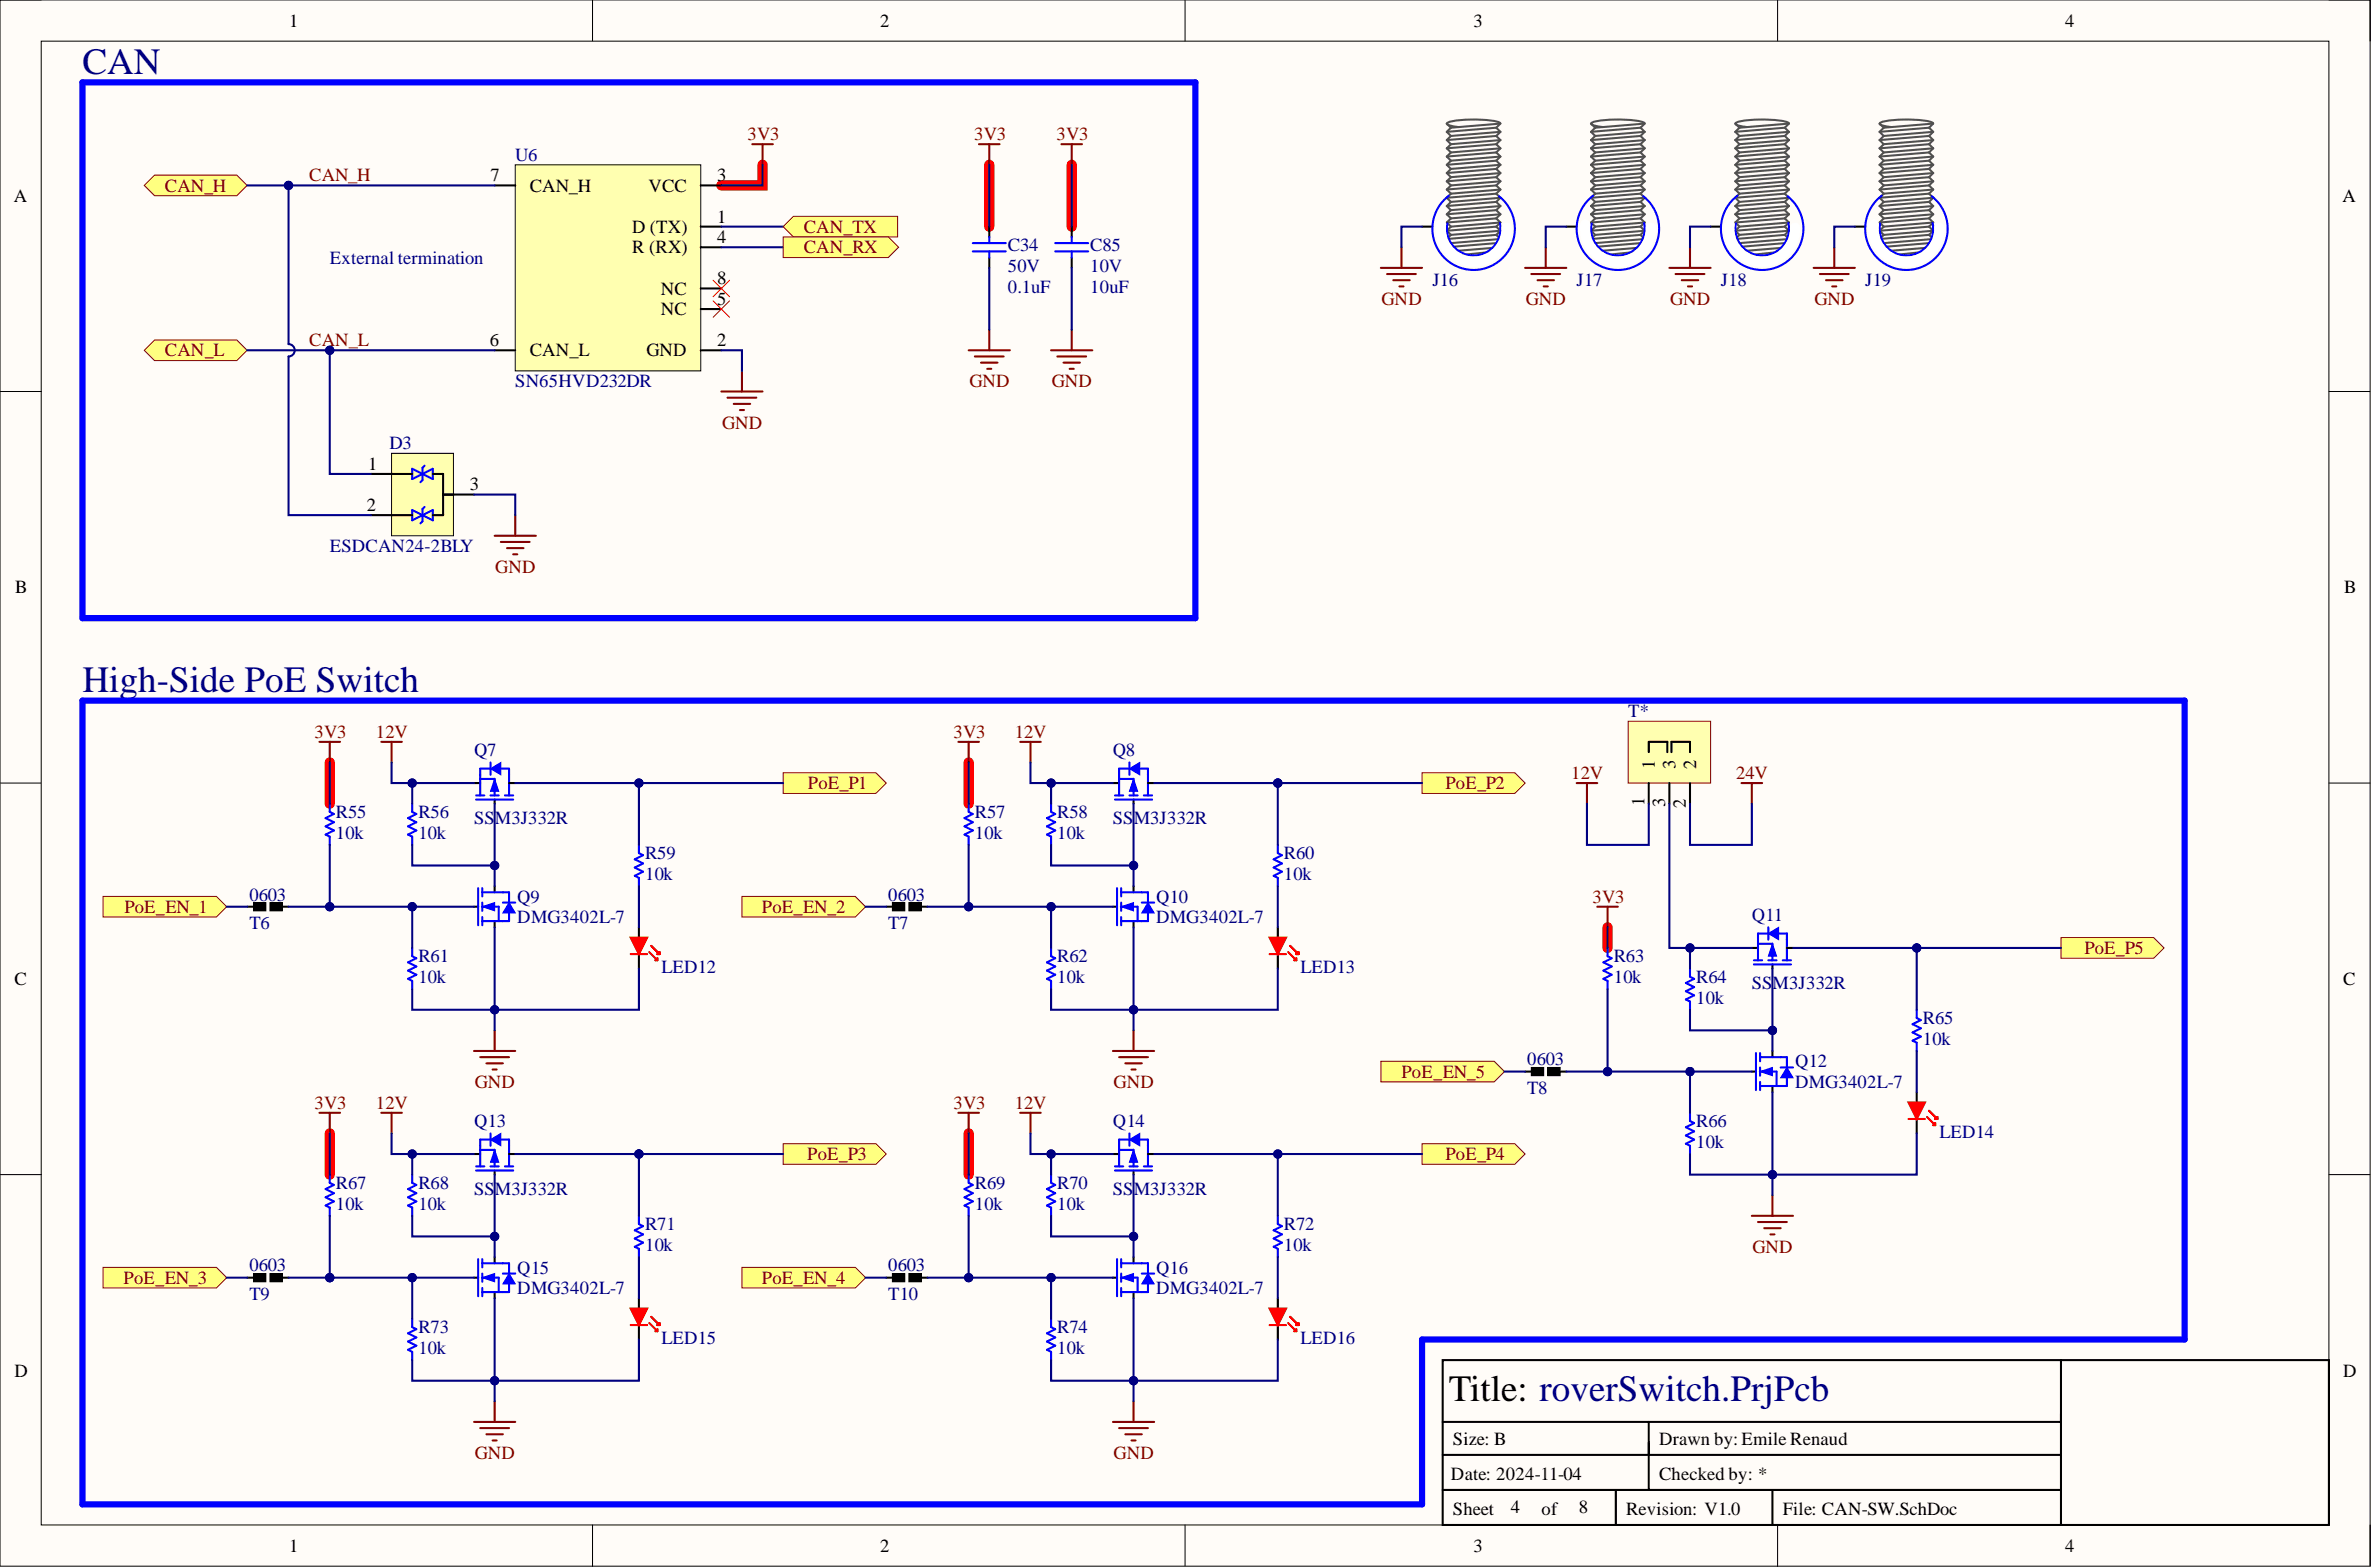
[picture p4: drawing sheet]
<svg xmlns="http://www.w3.org/2000/svg" width="292mm" height="193mm" viewBox="0 0 292 193" stroke-linecap="round" stroke-linejoin="round" font-family="sans-serif">
<defs><g id="words">
<g font-size="4.6" fill="#000080">
<text x="10.2" y="9.1">CAN</text>
<text x="10.2" y="85.3">High-Side PoE Switch</text>
</g>
<text font-size="4.6" x="178.5" y="172.6">Title: roverSwitch.PrjPcb</text>
<g font-size="2.3">
<text x="35.6" y="3.3">1</text>
<text x="108.4" y="3.3">2</text>
<text x="181.5" y="3.3">3</text>
<text x="254.4" y="3.3">4</text>
<text x="60.4" y="22.3">7</text>
<text x="65.3" y="23.6">CAN_H</text>
<text x="79.9" y="23.6">VCC</text>
<text x="88.4" y="22.3">3</text>
<text x="1.7" y="24.9">A</text>
<text x="77.9" y="28.7">D (TX)</text>
<text x="88.4" y="27.4">1</text>
<text x="88.4" y="29.9">4</text>
<text x="288.6" y="24.9">A</text>
<text x="77.9" y="31.2">R (RX)</text>
<text x="88.4" y="35">8</text>
<text x="81.4" y="38.8">NC</text>
<text x="81.4" y="36.3">NC</text>
<text x="88.4" y="37.6">5</text>
<text x="60.3" y="42.6">6</text>
<text x="65.3" y="43.9">CAN_L</text>
<text x="79.6" y="43.9">GND</text>
<text x="88.4" y="42.6">2</text>
<text x="45.4" y="57.9">1</text>
<text x="45.2" y="62.9">2</text>
<text x="57.9" y="60.4">3</text>
<text x="1.9" y="73.1">B</text>
<text x="288.8" y="73.1">B</text>
<text x="203.9" y="94.7" transform="rotate(-90 203.9 94.7)">1</text>
<text x="206.4" y="94.7" transform="rotate(-90 206.4 94.7)">3</text>
<text x="209" y="94.7" transform="rotate(-90 209 94.7)">2</text>
<text x="202.6" y="99.3" transform="rotate(-90 202.6 99.3)">1</text>
<text x="205.2" y="99.4" transform="rotate(-90 205.2 99.4)">3</text>
<text x="207.7" y="99.5" transform="rotate(-90 207.7 99.5)">2</text>
<text x="1.8" y="121.3">C</text>
<text x="288.7" y="121.3">C</text>
<text x="1.8" y="169.5">D</text>
<text x="288.7" y="169.5">D</text>
<text x="179" y="177.9">Size: B</text>
<text x="204.4" y="177.9">Drawn by:Emile Renaud</text>
<text x="178.7" y="182.2">Date: 2024-11-04</text>
<text x="204.4" y="182.2">Checked by: *</text>
<text x="35.6" y="191.1">1</text>
<text x="108.4" y="191.1">2</text>
<text x="179" y="186.5">Sheet</text>
<text x="181.5" y="191.1">3</text>
<text x="186.1" y="186.3">4</text>
<text x="189.9" y="186.5">of</text>
<text x="194.5" y="186.3">8</text>
<text x="200.3" y="186.5">Revision: V1.0</text>
<text x="219.6" y="186.5">File: CAN-SW.SchDoc</text>
<text x="254.4" y="191.1">4</text>
</g>
<g font-size="2.3" fill="#800000">
<text x="92.1" y="17.3">3V3</text>
<text x="120" y="17.3">3V3</text>
<text x="130.2" y="17.3">3V3</text>
<text x="20.3" y="23.6">CAN_H</text>
<text x="38.1" y="22.3">CAN_H</text>
<text x="99" y="28.7">CAN_TX</text>
<text x="99" y="31.2">CAN_RX</text>
<text x="170.2" y="37.6">GND</text>
<text x="188" y="37.6">GND</text>
<text x="205.7" y="37.6">GND</text>
<text x="223.5" y="37.6">GND</text>
<text x="20.3" y="43.9">CAN_L</text>
<text x="38.1" y="42.6">CAN_L</text>
<text x="119.4" y="47.7">GND</text>
<text x="129.6" y="47.7">GND</text>
<text x="89" y="52.8">GND</text>
<text x="61" y="70.5">GND</text>
<text x="38.8" y="90.8">3V3</text>
<text x="46.3" y="90.8">12V</text>
<text x="117.5" y="90.8">3V3</text>
<text x="125" y="90.8">12V</text>
<text x="193.6" y="95.9">12V</text>
<text x="213.9" y="95.9">24V</text>
<text x="99.5" y="97.2">PoE_P1</text>
<text x="178.1" y="97.2">PoE_P2</text>
<text x="15.3" y="112.4">PoE_EN_1</text>
<text x="93.9" y="112.4">PoE_EN_2</text>
<text x="196.2" y="111.2">3V3</text>
<text x="256.8" y="117.5">PoE_P5</text>
<text x="38.8" y="136.5">3V3</text>
<text x="46.3" y="136.5">12V</text>
<text x="58.5" y="134">GND</text>
<text x="117.5" y="136.5">3V3</text>
<text x="125" y="136.5">12V</text>
<text x="137.2" y="134">GND</text>
<text x="172.7" y="132.7">PoE_EN_5</text>
<text x="99.4" y="142.9">PoE_P3</text>
<text x="178.1" y="142.9">PoE_P4</text>
<text x="215.9" y="154.3">GND</text>
<text x="15.2" y="158.1">PoE_EN_3</text>
<text x="93.9" y="158.1">PoE_EN_4</text>
<text x="58.5" y="179.7">GND</text>
<text x="137.2" y="179.7">GND</text>
</g>
<g font-size="2.3" fill="#000080">
<text x="63.5" y="19.8">U6</text>
<text x="40.6" y="32.5">External termination</text>
<text x="124.2" y="33.5">50V</text>
<text x="124.2" y="31">C34</text>
<text x="134.3" y="33.5">10V</text>
<text x="134.3" y="31">C85</text>
<text x="176.5" y="35.3">J16</text>
<text x="194.2" y="35.3">J17</text>
<text x="212" y="35.3">J18</text>
<text x="229.8" y="35.3">J19</text>
<text x="124.2" y="36">0.1uF</text>
<text x="134.3" y="36">10uF</text>
<text x="63.5" y="47.7">SN65HVD232DR</text>
<text x="48" y="55.3">D3</text>
<text x="40.6" y="68">ESDCAN24-2BLY</text>
<text x="200.6" y="88.3">T*</text>
<text x="58.4" y="93.1">Q7</text>
<text x="137.1" y="93.1">Q8</text>
<text x="41.4" y="100.7">R55</text>
<text x="51.5" y="100.7">R56</text>
<text x="58.4" y="101.5">SSM3J332R</text>
<text x="120.1" y="100.7">R57</text>
<text x="130.3" y="100.7">R58</text>
<text x="137.1" y="101.5">SSM3J332R</text>
<text x="41.4" y="103.3">10k</text>
<text x="51.5" y="103.3">10k</text>
<text x="79.5" y="105.8">R59</text>
<text x="120.1" y="103.3">10k</text>
<text x="130.3" y="103.3">10k</text>
<text x="158.2" y="105.8">R60</text>
<text x="30.7" y="110.9">0603</text>
<text x="63.7" y="111.2">Q9</text>
<text x="63.7" y="113.7">DMG3402L-7</text>
<text x="79.5" y="108.4">10k</text>
<text x="109.4" y="110.9">0603</text>
<text x="142.4" y="111.2">Q10</text>
<text x="142.4" y="113.7">DMG3402L-7</text>
<text x="158.2" y="108.4">10k</text>
<text x="215.8" y="113.4">Q11</text>
<text x="30.7" y="114.5">T6</text>
<text x="51.5" y="118.5">R61</text>
<text x="81.5" y="119.8">LED12</text>
<text x="109.4" y="114.5">T7</text>
<text x="130.3" y="118.5">R62</text>
<text x="160.2" y="119.8">LED13</text>
<text x="198.8" y="118.5">R63</text>
<text x="51.5" y="121">10k</text>
<text x="130.3" y="121">10k</text>
<text x="198.8" y="121">10k</text>
<text x="209" y="123.6">10k</text>
<text x="209" y="121">R64</text>
<text x="215.8" y="121.8">SSM3J332R</text>
<text x="188.1" y="131.2">0603</text>
<text x="221.2" y="131.5">Q12</text>
<text x="236.9" y="128.7">10k</text>
<text x="236.9" y="126.1">R65</text>
<text x="188.1" y="134.8">T8</text>
<text x="221.2" y="134">DMG3402L-7</text>
<text x="58.4" y="138.8">Q13</text>
<text x="137.1" y="138.8">Q14</text>
<text x="209" y="141.4">10k</text>
<text x="209" y="138.8">R66</text>
<text x="238.9" y="140.1">LED14</text>
<text x="41.4" y="149">10k</text>
<text x="41.4" y="146.4">R67</text>
<text x="51.5" y="149">10k</text>
<text x="51.5" y="146.4">R68</text>
<text x="58.4" y="147.2">SSM3J332R</text>
<text x="120.1" y="149">10k</text>
<text x="120.1" y="146.4">R69</text>
<text x="130.3" y="149">10k</text>
<text x="130.3" y="146.4">R70</text>
<text x="137.1" y="147.2">SSM3J332R</text>
<text x="79.5" y="154">10k</text>
<text x="79.5" y="151.5">R71</text>
<text x="158.2" y="154">10k</text>
<text x="158.2" y="151.5">R72</text>
<text x="30.7" y="156.6">0603</text>
<text x="30.7" y="160.1">T9</text>
<text x="63.7" y="156.8">Q15</text>
<text x="63.7" y="159.4">DMG3402L-7</text>
<text x="109.4" y="156.6">0603</text>
<text x="109.4" y="160.1">T10</text>
<text x="142.4" y="156.8">Q16</text>
<text x="142.4" y="159.4">DMG3402L-7</text>
<text x="51.5" y="166.7">10k</text>
<text x="51.5" y="164.2">R73</text>
<text x="81.5" y="165.5">LED15</text>
<text x="130.3" y="166.7">10k</text>
<text x="130.3" y="164.2">R74</text>
<text x="160.2" y="165.5">LED16</text>
</g>
</g></defs>
<path d="M0 0h292v192.9h-292z" fill-rule="evenodd" fill="#fffcf8"/>
<path d="M0 0h292v192.9h-292z" fill="none" stroke="#000" stroke-width=".12"/>
<path d="M5.1 5.1h281.8v182.7h-281.8z" fill-rule="evenodd" fill="#fffcf8"/>
<g fill="none" stroke="#000" stroke-width=".12">
<path d="M0 0h5.1M73 0v5.1M146 0v5.1M219 0v5.1M286.9 0h5.1v5.1M5.1 5.1h281.8v182.7h-281.8zM0 48.2h5.1M286.9 48.2h5.1M0 96.4h5.1M286.9 96.4h5.1M0 144.7h5.1M286.9 144.7h5.1"/>
<path d="M73 187.8v5.1M146 187.8v5.1M219 187.8v5.1M292 187.8v5.1"/>
</g>
<path d="M93.9 20.3v2.5h-5M121.9 20.3v7.6M132 20.3v7.6M40.6 93.9v5.1M119.3 93.9v5.1M198 114.2v2.5M40.6 139.6v5.1M119.3 139.6v5.1" fill="none" stroke="#f00" stroke-width="1.3"/>
<path d="M121.9 27.9v1.3M121.9 31.7v1.3M177.7 167.5h109.2v20.3h-109.2zM177.7 175.1h76.2M177.7 179.2h76.2M203.1 175.1v8.4M253.9 167.5v20.3M177.7 183.5h76.2M199.1 183.5v4.3M218.4 183.5v4.3" fill="none" stroke="#000" stroke-width=".25"/>
<g fill="none" stroke="#800000" stroke-width=".25">
<path d="M92.7 17.8h2.5M93.9 17.8v2.5M120.6 17.8h2.5M121.9 17.8v2.5M88.9 48.2h5M89.6 49h3.6M90.4 49.7h2M91.2 50.5h.5M91.4 45.7v2.5M119.3 43.1h5.1M120.1 43.9h3.6M120.9 44.7h2"/>
<path d="M121.6 45.4h.5M121.9 40.6v2.5"/>
</g>
<path d="M119.8 29.9h4.1M119.8 31h4.1M121.9 29.2v.7M121.9 31v.7" fill="none" stroke="#00f" stroke-width=".25"/>
<path d="M10.2 10.1h137.1v66h-137.1z" fill="none" stroke="#00f" stroke-width=".76"/>
<path d="M48.2 55.8h7.7v10.2h-7.7z" fill-rule="evenodd" fill="#ffffb0"/>
<path d="M48.2 55.8h7.7v10.2h-7.7z" fill="none" stroke="#000" stroke-width=".12"/>
<path d="M50.8 57.7v1.3l2.5-1.3v1.3zM52.3 57.3l-.2 .3v1.5l-.3 .3M50.8 62.8v1.3l2.5-1.3v1.3zM52.3 62.4l-.2 .3v1.5l-.3 .3" fill="none" stroke="#00f" stroke-width=".25"/>
<path d="M45.7 58.4h5.1M53.3 58.4h1.3v5h-1.3M45.7 63.4h5.1M54.6 60.9h3.8" fill="none" stroke="#000" stroke-width=".25"/>
<path d="M60.9 66h5.1M61.7 66.7h3.6M62.5 67.5h2M63.2 68.3h.5M63.5 63.4v2.6" fill="none" stroke="#800000" stroke-width=".25"/>
<path d="M63.5 20.3h22.8v25.4h-22.8z" fill-rule="evenodd" fill="#ffffb0"/>
<path d="M63.5 20.3h22.8v25.4h-22.8z" fill="none" stroke="#000" stroke-width=".12"/>
<path d="M60.9 22.8h2.6M86.3 27.9h2.6M86.3 22.8h2.6M86.3 30.4h2.6M86.3 38.1h2.6M86.3 35.5h2.6M60.9 43.1h2.6M86.3 43.1h2.6" fill="none" stroke="#000" stroke-width=".25"/>
<path d="M130.8 17.8h2.5M132 17.8v2.5M129.5 43.1h5.1M130.3 43.9h3.5M131 44.7h2M131.8 45.4h.5M132 40.6v2.5" fill="none" stroke="#800000" stroke-width=".25"/>
<path d="M87.9 34.5l2 2M87.9 37l2 2.1M89.9 34.5l-2 2M89.9 37l-2 2.1" fill="none" stroke="#f00" stroke-width=".12"/>
<path d="M17.8 22.8l1.2-1.2h10.2l1.2 1.2-1.2 1.3h-10.2z" fill-rule="evenodd" fill="#ffff80"/>
<path d="M17.8 22.8l1.2-1.2h10.2l1.2 1.2-1.2 1.3h-10.2z" fill="none" stroke="#800000" stroke-width=".12"/>
<path d="M17.8 43.1l1.2-1.2h10.2l1.2 1.2-1.2 1.3h-10.2z" fill-rule="evenodd" fill="#ffff80"/>
<path d="M17.8 43.1l1.2-1.2h10.2l1.2 1.2-1.2 1.3h-10.2z" fill="none" stroke="#800000" stroke-width=".12"/>
<path d="M58.4 96.4h.8M60.9 98.5v.5" fill="none" stroke="#000" stroke-width=".25"/>
<path d="M58.7 98.5h4.5M58.7 98h1M59.2 95.9h1.7v2.1M59.2 95.4v2.6M60.4 98h1M62.2 98h1M62.7 95.4v2.6" fill="none" stroke="#00f" stroke-width=".25"/>
<path d="M60.9 95.9l.5 1.5h-1z" fill="#00f"/>
<path d="M60.9 95.9l.5 1.5h-1z" fill="none" stroke="#00f" stroke-width=".12"/>
<path d="M59.2 94.7v.7M62.7 94.7v.7" fill="none" stroke="#00f" stroke-width=".25"/>
<path d="M62.7 96.4h.8" fill="none" stroke="#000" stroke-width=".25"/>
<path d="M60.4 94.7l1.3-.8v1.5z" fill="#00f"/>
<path d="M60.4 94.7l1.3-.8v1.5z" fill="none" stroke="#00f" stroke-width=".12"/>
<path d="M59.2 94.7h1.2M60.4 93.9v1.5M61.7 94.7h1M58.9 109.4v4.5M59.4 109.9h2.6M59.4 111.7h2v1.7M59.4 113.4h2.6M59.4 109.4v1M59.4 111.2v1M59.4 112.9v1" fill="none" stroke="#00f" stroke-width=".25"/>
<path d="M58.4 111.7h.5M60.9 109.1v.8M60.9 113.4v.8" fill="none" stroke="#000" stroke-width=".25"/>
<path d="M59.4 111.7l1.5-.5v1z" fill="#00f"/>
<path d="M59.4 111.7l1.5-.5v1z" fill="none" stroke="#00f" stroke-width=".12"/>
<path d="M62.7 111.2l.8 1.2h-1.5z" fill="#00f"/>
<path d="M62.7 111.2l.8 1.2h-1.5z" fill="none" stroke="#00f" stroke-width=".12"/>
<path d="M50.8 99v1l.5 .2-1 .5 1 .6-1 .5 1 .5-1 .5 .5 .2v1M50.8 116.7v1l.5 .3-1 .5 1 .5-1 .5 1 .5-1 .5 .5 .3v1M62 111.2h1.5M62 109.9h.7v1.3M62.7 112.4v1h-.7" fill="none" stroke="#00f" stroke-width=".25"/>
<path d="M47 91.4h2.5M48.2 91.4v2.5" fill="none" stroke="#800000" stroke-width=".25"/>
<path d="M12.7 110.4h14l1.2 1.3-1.2 1.2h-14z" fill-rule="evenodd" fill="#ffff80"/>
<path d="M12.7 110.4h14l1.2 1.3-1.2 1.2h-14z" fill="none" stroke="#800000" stroke-width=".12"/>
<path d="M58.4 129.4h5.1M59.2 130.2h3.5M59.9 130.9h2.1M60.7 131.7h.5M60.9 126.9v2.5" fill="none" stroke="#800000" stroke-width=".25"/>
<path d="M78.7 114.2v1.3M78.7 117.5v1.8" fill="none" stroke="#000" stroke-width=".25"/>
<path d="M77.7 115.5h2l-1 2z" fill="#f00"/>
<path d="M77.7 115.5h2l-1 2zM77.7 117.5h2M80 117.2l1 1.1M80.2 116.5l1 1M80.7 118.3l.3-.3v.3zM81 117.5l.2-.3v.3z" fill="none" stroke="#f00" stroke-width=".25"/>
<path d="M78.7 104v1.1l.5 .2-1 .5 1 .5-1 .5 1 .5-1 .6 .5 .2v1" fill="none" stroke="#00f" stroke-width=".25"/>
<path d="M96.5 95.2h11.4l1.3 1.2-1.3 1.3h-11.4z" fill-rule="evenodd" fill="#ffff80"/>
<path d="M96.5 95.2h11.4l1.3 1.2-1.3 1.3h-11.4z" fill="none" stroke="#800000" stroke-width=".12"/>
<path d="M137.1 96.4h.8M139.6 98.5v.5" fill="none" stroke="#000" stroke-width=".25"/>
<path d="M137.4 98.5h4.5M137.4 98h1M137.9 95.9h1.7v2.1M137.9 95.4v2.6M139.1 98h1.1M140.9 98h1M141.4 95.4v2.6" fill="none" stroke="#00f" stroke-width=".25"/>
<path d="M139.6 95.9l.6 1.5h-1.1z" fill="#00f"/>
<path d="M139.6 95.9l.6 1.5h-1.1z" fill="none" stroke="#00f" stroke-width=".12"/>
<path d="M137.9 94.7v.7M141.4 94.7v.7" fill="none" stroke="#00f" stroke-width=".25"/>
<path d="M141.4 96.4h.8" fill="none" stroke="#000" stroke-width=".25"/>
<path d="M139.1 94.7l1.3-.8v1.5z" fill="#00f"/>
<path d="M139.1 94.7l1.3-.8v1.5z" fill="none" stroke="#00f" stroke-width=".12"/>
<path d="M137.9 94.7h1.2M139.1 93.9v1.5M140.4 94.7h1M137.6 109.4v4.5M138.1 109.9h2.6M138.1 111.7h2.1v1.7M138.1 113.4h2.6M138.1 109.4v1M138.1 111.2v1M138.1 112.9v1" fill="none" stroke="#00f" stroke-width=".25"/>
<path d="M137.1 111.7h.5M139.6 109.1v.8M139.6 113.4v.8" fill="none" stroke="#000" stroke-width=".25"/>
<path d="M138.1 111.7l1.5-.5v1z" fill="#00f"/>
<path d="M138.1 111.7l1.5-.5v1z" fill="none" stroke="#00f" stroke-width=".12"/>
<path d="M141.4 111.2l.8 1.2h-1.5z" fill="#00f"/>
<path d="M141.4 111.2l.8 1.2h-1.5z" fill="none" stroke="#00f" stroke-width=".12"/>
<path d="M129.5 99v1l.5 .2-1 .5 1 .6-1 .5 1 .5-1 .5 .5 .2v1M129.5 116.7v1l.5 .3-1 .5 1 .5-1 .5 1 .5-1 .5 .5 .3v1M140.7 111.2h1.5M140.7 109.9h.7v1.3M141.4 112.4v1h-.7" fill="none" stroke="#00f" stroke-width=".25"/>
<path d="M125.7 91.4h2.5M127 91.4v2.5" fill="none" stroke="#800000" stroke-width=".25"/>
<path d="M91.4 110.4h14l1.2 1.3-1.2 1.2h-14z" fill-rule="evenodd" fill="#ffff80"/>
<path d="M91.4 110.4h14l1.2 1.3-1.2 1.2h-14z" fill="none" stroke="#800000" stroke-width=".12"/>
<path d="M137.1 129.4h5.1M137.9 130.2h3.5M138.6 130.9h2.1M139.4 131.7h.5M139.6 126.9v2.5" fill="none" stroke="#800000" stroke-width=".25"/>
<path d="M157.4 114.2v1.3M157.4 117.5v1.8" fill="none" stroke="#000" stroke-width=".25"/>
<path d="M156.4 115.5h2l-1 2z" fill="#f00"/>
<path d="M156.4 115.5h2l-1 2zM156.4 117.5h2M158.7 117.2l1 1.1M158.9 116.5l1.1 1M159.5 118.3l.2-.3v.3zM159.7 117.5l.3-.3v.3z" fill="none" stroke="#f00" stroke-width=".25"/>
<path d="M157.4 104v1.1l.5 .2-1 .5 1 .5-1 .5 1 .5-1 .6 .5 .2v1" fill="none" stroke="#00f" stroke-width=".25"/>
<path d="M175.2 95.2h11.4l1.3 1.2-1.3 1.3h-11.4z" fill-rule="evenodd" fill="#ffff80"/>
<path d="M175.2 95.2h11.4l1.3 1.2-1.3 1.3h-11.4z" fill="none" stroke="#800000" stroke-width=".12"/>
<path d="M58.4 142.1h.8M60.9 144.1v.6" fill="none" stroke="#000" stroke-width=".25"/>
<path d="M58.7 144.1h4.5M58.7 143.6h1M59.2 141.6h1.7v2M59.2 141.1v2.5M60.4 143.6h1M62.2 143.6h1M62.7 141.1v2.5" fill="none" stroke="#00f" stroke-width=".25"/>
<path d="M60.9 141.6l.5 1.5h-1z" fill="#00f"/>
<path d="M60.9 141.6l.5 1.5h-1z" fill="none" stroke="#00f" stroke-width=".12"/>
<path d="M59.2 140.3v.8M62.7 140.3v.8" fill="none" stroke="#00f" stroke-width=".25"/>
<path d="M62.7 142.1h.8" fill="none" stroke="#000" stroke-width=".25"/>
<path d="M60.4 140.3l1.3-.7v1.5z" fill="#00f"/>
<path d="M60.4 140.3l1.3-.7v1.5z" fill="none" stroke="#00f" stroke-width=".12"/>
<path d="M60.4 139.6v1.5M58.9 155.1v4.5M59.2 140.3h1.2M59.4 155.6h2.6M59.4 157.3h2v1.8M59.4 159.1h2.6M59.4 155.1v1M59.4 156.8v1M59.4 158.6v1M61.7 140.3h1" fill="none" stroke="#00f" stroke-width=".25"/>
<path d="M58.4 157.3h.5M60.9 154.8v.8M60.9 159.1v.8" fill="none" stroke="#000" stroke-width=".25"/>
<path d="M59.4 157.3l1.5-.5v1z" fill="#00f"/>
<path d="M59.4 157.3l1.5-.5v1z" fill="none" stroke="#00f" stroke-width=".12"/>
<path d="M62.7 156.8l.8 1.3h-1.5z" fill="#00f"/>
<path d="M62.7 156.8l.8 1.3h-1.5z" fill="none" stroke="#00f" stroke-width=".12"/>
<path d="M50.8 144.7v1l.5 .2-1 .5 1 .5-1 .5 1 .5-1 .6 .5 .2v1M62 156.8h1.5M62 155.6h.7v1.2M62.7 158.1v1h-.7M50.8 162.4v1l.5 .3-1 .5 1 .5-1 .5 1 .5-1 .5 .5 .3v1" fill="none" stroke="#00f" stroke-width=".25"/>
<path d="M47 137h2.5M48.2 137v2.6" fill="none" stroke="#800000" stroke-width=".25"/>
<path d="M12.7 156.1h14l1.2 1.2-1.2 1.3h-14z" fill-rule="evenodd" fill="#ffff80"/>
<path d="M12.7 156.1h14l1.2 1.2-1.2 1.3h-14z" fill="none" stroke="#800000" stroke-width=".12"/>
<path d="M58.4 175.1h5.1M59.2 175.9h3.5M59.9 176.6h2.1M60.7 177.4h.5M60.9 172.6v2.5" fill="none" stroke="#800000" stroke-width=".25"/>
<path d="M78.7 159.9v1.2M78.7 163.2v1.8" fill="none" stroke="#000" stroke-width=".25"/>
<path d="M77.7 161.1h2l-1 2.1z" fill="#f00"/>
<path d="M77.7 161.1h2l-1 2.1zM77.7 163.2h2M80 162.9l1 1M80.2 162.2l1 1M80.7 163.9l.3-.2v.2zM81 163.2l.2-.3v.3z" fill="none" stroke="#f00" stroke-width=".25"/>
<path d="M78.7 149.7v1l.5 .3-1 .5 1 .5-1 .5 1 .5-1 .5 .5 .3v1" fill="none" stroke="#00f" stroke-width=".25"/>
<path d="M96.5 140.8h11.4l1.3 1.3-1.3 1.3h-11.4z" fill-rule="evenodd" fill="#ffff80"/>
<path d="M96.5 140.8h11.4l1.3 1.3-1.3 1.3h-11.4z" fill="none" stroke="#800000" stroke-width=".12"/>
<path d="M137.1 142.1h.8M139.6 144.1v.6" fill="none" stroke="#000" stroke-width=".25"/>
<path d="M137.4 144.1h4.5M137.4 143.6h1M137.9 141.6h1.7v2M137.9 141.1v2.5M139.1 143.6h1.1M140.9 143.6h1M141.4 141.1v2.5" fill="none" stroke="#00f" stroke-width=".25"/>
<path d="M139.6 141.6l.6 1.5h-1.1z" fill="#00f"/>
<path d="M139.6 141.6l.6 1.5h-1.1z" fill="none" stroke="#00f" stroke-width=".12"/>
<path d="M137.9 140.3v.8M141.4 140.3v.8" fill="none" stroke="#00f" stroke-width=".25"/>
<path d="M141.4 142.1h.8" fill="none" stroke="#000" stroke-width=".25"/>
<path d="M139.1 140.3l1.3-.7v1.5z" fill="#00f"/>
<path d="M139.1 140.3l1.3-.7v1.5z" fill="none" stroke="#00f" stroke-width=".12"/>
<path d="M139.1 139.6v1.5M137.6 155.1v4.5M137.9 140.3h1.2M138.1 155.6h2.6M138.1 157.3h2.1v1.8M138.1 159.1h2.6M138.1 155.1v1M138.1 156.8v1M138.1 158.6v1M140.4 140.3h1" fill="none" stroke="#00f" stroke-width=".25"/>
<path d="M137.1 157.3h.5M139.6 154.8v.8M139.6 159.1v.8" fill="none" stroke="#000" stroke-width=".25"/>
<path d="M138.1 157.3l1.5-.5v1z" fill="#00f"/>
<path d="M138.1 157.3l1.5-.5v1z" fill="none" stroke="#00f" stroke-width=".12"/>
<path d="M141.4 156.8l.8 1.3h-1.5z" fill="#00f"/>
<path d="M141.4 156.8l.8 1.3h-1.5z" fill="none" stroke="#00f" stroke-width=".12"/>
<path d="M129.5 144.7v1l.5 .2-1 .5 1 .5-1 .5 1 .5-1 .6 .5 .2v1M140.7 156.8h1.5M140.7 155.6h.7v1.2M141.4 158.1v1h-.7M129.5 162.4v1l.5 .3-1 .5 1 .5-1 .5 1 .5-1 .5 .5 .3v1" fill="none" stroke="#00f" stroke-width=".25"/>
<path d="M125.7 137h2.5M127 137v2.6" fill="none" stroke="#800000" stroke-width=".25"/>
<path d="M91.4 156.1h14l1.2 1.2-1.2 1.3h-14z" fill-rule="evenodd" fill="#ffff80"/>
<path d="M91.4 156.1h14l1.2 1.2-1.2 1.3h-14z" fill="none" stroke="#800000" stroke-width=".12"/>
<path d="M137.1 175.1h5.1M137.9 175.9h3.5M138.6 176.6h2.1M139.4 177.4h.5M139.6 172.6v2.5" fill="none" stroke="#800000" stroke-width=".25"/>
<path d="M157.4 159.9v1.2M157.4 163.2v1.8" fill="none" stroke="#000" stroke-width=".25"/>
<path d="M156.4 161.1h2l-1 2.1z" fill="#f00"/>
<path d="M156.4 161.1h2l-1 2.1zM156.4 163.2h2M158.7 162.9l1 1M158.9 162.2l1.1 1M159.5 163.9l.2-.2v.2zM159.7 163.2l.3-.3v.3z" fill="none" stroke="#f00" stroke-width=".25"/>
<path d="M157.4 149.7v1l.5 .3-1 .5 1 .5-1 .5 1 .5-1 .5 .5 .3v1" fill="none" stroke="#00f" stroke-width=".25"/>
<path d="M175.2 140.8h11.4l1.3 1.3-1.3 1.3h-11.4z" fill-rule="evenodd" fill="#ffff80"/>
<path d="M175.2 140.8h11.4l1.3 1.3-1.3 1.3h-11.4z" fill="none" stroke="#800000" stroke-width=".12"/>
<path d="M215.8 116.7h.8M218.4 118.8v.5" fill="none" stroke="#000" stroke-width=".25"/>
<path d="M216.1 118.8h4.5M216.1 118.3h1M216.6 116.2h1.8v2.1M216.6 115.7v2.6M217.9 118.3h1M219.6 118.3h1M220.1 115.7v2.6" fill="none" stroke="#00f" stroke-width=".25"/>
<path d="M218.4 116.2l.5 1.5h-1z" fill="#00f"/>
<path d="M218.4 116.2l.5 1.5h-1z" fill="none" stroke="#00f" stroke-width=".12"/>
<path d="M216.6 115v.7M220.1 115v.7" fill="none" stroke="#00f" stroke-width=".25"/>
<path d="M220.1 116.7h.8" fill="none" stroke="#000" stroke-width=".25"/>
<path d="M217.9 115l1.2-.8v1.5z" fill="#00f"/>
<path d="M217.9 115l1.2-.8v1.5z" fill="none" stroke="#00f" stroke-width=".12"/>
<path d="M216.6 115h1.3M217.9 114.2v1.5M219.1 115h1M216.3 129.7v4.5M216.8 130.2h2.6M216.8 132h2.1v1.7M216.8 133.7h2.6M216.8 129.7v1M216.8 131.5v1M216.8 133.2v1" fill="none" stroke="#00f" stroke-width=".25"/>
<path d="M215.8 132h.5M218.4 129.4v.8M218.4 133.7v.8" fill="none" stroke="#000" stroke-width=".25"/>
<path d="M216.8 132l1.6-.5v1z" fill="#00f"/>
<path d="M216.8 132l1.6-.5v1z" fill="none" stroke="#00f" stroke-width=".12"/>
<path d="M220.1 131.5l.8 1.2h-1.5z" fill="#00f"/>
<path d="M220.1 131.5l.8 1.2h-1.5z" fill="none" stroke="#00f" stroke-width=".12"/>
<path d="M208.2 119.3v1l.5 .2-1 .5 1 .6-1 .5 1 .5-1 .5 .5 .2v1M208.2 137v1.1l.5 .2-1 .5 1 .5-1 .5 1 .5-1 .5 .5 .3v1M219.4 131.5h1.5M219.4 130.2h.7v1.3M220.1 132.7v1h-.7" fill="none" stroke="#00f" stroke-width=".25"/>
<path d="M170.1 130.7h14l1.3 1.3-1.3 1.2h-14z" fill-rule="evenodd" fill="#ffff80"/>
<path d="M170.1 130.7h14l1.3 1.3-1.3 1.2h-14z" fill="none" stroke="#800000" stroke-width=".12"/>
<path d="M215.8 149.7h5.1M216.6 150.5h3.5M217.3 151.2h2.1M218.1 152h.5M218.4 147.2v2.5" fill="none" stroke="#800000" stroke-width=".25"/>
<path d="M236.1 134.5v1.3M236.1 137.8v1.8" fill="none" stroke="#000" stroke-width=".25"/>
<path d="M235.1 135.8h2l-1 2z" fill="#f00"/>
<path d="M235.1 135.8h2l-1 2zM235.1 137.8h2M237.4 137.5l1 1.1M237.7 136.8l1 1M238.2 138.6l.2-.3v.3zM238.4 137.8l.3-.3v.3z" fill="none" stroke="#f00" stroke-width=".25"/>
<path d="M236.1 124.3v1.1l.5 .2-1 .5 1 .5-1 .5 1 .5-1 .6 .5 .2v1" fill="none" stroke="#00f" stroke-width=".25"/>
<path d="M253.9 115.5h11.4l1.3 1.2-1.3 1.3h-11.4z" fill-rule="evenodd" fill="#ffff80"/>
<path d="M253.9 115.5h11.4l1.3 1.2-1.3 1.3h-11.4z" fill="none" stroke="#800000" stroke-width=".12"/>
<path d="M10.2 86.3h258.9v78.7h-93.9v20.3h-165z" fill="none" stroke="#00f" stroke-width=".76"/>
<path d="M39.4 91.4h2.5M40.6 91.4v2.5M118.1 91.4h2.5M119.3 91.4v2.5M196.8 111.7h2.5M198 111.7v2.5M39.4 137h2.5M40.6 137v2.6M118.1 137h2.5M119.3 137v2.6" fill="none" stroke="#800000" stroke-width=".25"/>
<path d="M130 29.9h4.1M130 31h4.1M132 29.2v.7M132 31v.7M40.6 99v1l.5 .2-1 .5 1 .6-1 .5 1 .5-1 .5 .5 .2v1M119.3 99v1l.5 .2-1 .5 1 .6-1 .5 1 .5-1 .5 .5 .2v1M198 116.7v1l.6 .3-1.1 .5 1.1 .5-1.1 .5 1.1 .5-1.1 .5 .5 .3v1M40.6 144.7v1l.5 .2-1 .5 1 .5-1 .5 1 .5-1 .6 .5 .2v1M119.3 144.7v1l.5 .2-1 .5 1 .5-1 .5 1 .5-1 .6 .5 .2v1" fill="none" stroke="#00f" stroke-width=".25"/>
<path d="M132 27.9v1.3M132 31.7v1.3M30.5 111.7h1.2M34.3 111.7h1.2M109.2 111.7h1.2M113 111.7h1.3M187.9 132h1.3M191.7 132h1.3M30.5 157.3h1.2M34.3 157.3h1.2M109.2 157.3h1.2M113 157.3h1.3" fill="none" stroke="#000" stroke-width=".25"/>
<g fill="#000">
<path d="M31.2 111.2h1.6v1h-1.6z" fill-rule="evenodd"/>
<path d="M33.3 111.2h1.5v1h-1.5z" fill-rule="evenodd"/>
<path d="M109.9 111.2h1.6v1h-1.6z" fill-rule="evenodd"/>
<path d="M112 111.2h1.5v1h-1.5z" fill-rule="evenodd"/>
<path d="M188.7 131.5h1.5v1h-1.5z" fill-rule="evenodd"/>
<path d="M190.7 131.5h1.5v1h-1.5z" fill-rule="evenodd"/>
<path d="M31.2 156.8h1.6v1h-1.6z" fill-rule="evenodd"/>
<path d="M33.3 156.8h1.5v1h-1.5z" fill-rule="evenodd"/>
<path d="M109.9 156.8h1.6v1h-1.6z" fill-rule="evenodd"/>
<path d="M112 156.8h1.5v1h-1.5z" fill-rule="evenodd"/>
</g>
<path d="M31.2 111.2h1.6v1h-1.6zM33.3 111.2h1.5v1h-1.5zM109.9 111.2h1.6v1h-1.6zM112 111.2h1.5v1h-1.5zM188.7 131.5h1.5v1h-1.5zM190.7 131.5h1.5v1h-1.5zM31.2 156.8h1.6v1h-1.6zM33.3 156.8h1.5v1h-1.5zM109.9 156.8h1.6v1h-1.6zM112 156.8h1.5v1h-1.5z" fill="none" stroke="#000" stroke-width=".12"/>
<path d="M200.6 88.8h10.1v7.6h-10.1z" fill-rule="evenodd" fill="#ffffb0"/>
<path d="M200.6 88.8h10.1v7.6h-10.1z" fill="none" stroke="#800000" stroke-width=".12"/>
<path d="M203.1 92.6v-1.2h2.3v1.2M203.1 96.4v2.6M205.7 96.4v2.6M205.9 92.6v-1.2h2.3v1.2M208.2 96.4v2.6" fill="none" stroke="#000" stroke-width=".25"/>
<path d="M30.4 22.8h30.5M88.9 30.4h7.6M88.9 27.9h7.6M93.9 20.3v2.5h-5M121.9 20.3v7.6M121.9 33v7.6M132 20.3v7.6M132 33v7.6M88.9 43.1h2.5v2.6M58.4 60.9h5.1v2.5" fill="none" stroke="#000080" stroke-width=".25"/>
<circle cx="35.5" cy="22.8" r=".51" fill="#000080"/>
<circle cx="35.5" cy="22.8" r=".51" fill="none" stroke="#000080" stroke-width=".12"/>
<path d="M50.8 96.4v2.6" fill="none" stroke="#000080" stroke-width=".25"/>
<circle cx="50.8" cy="96.4" r=".51" fill="#000080"/>
<circle cx="50.8" cy="96.4" r=".51" fill="none" stroke="#000080" stroke-width=".12"/>
<path d="M50.8 104v2.6h10.1" fill="none" stroke="#000080" stroke-width=".25"/>
<circle cx="60.9" cy="106.6" r=".51" fill="#000080"/>
<circle cx="60.9" cy="106.6" r=".51" fill="none" stroke="#000080" stroke-width=".12"/>
<path d="M58.4 111.7h-7.6v5" fill="none" stroke="#000080" stroke-width=".25"/>
<circle cx="50.8" cy="111.7" r=".51" fill="#000080"/>
<circle cx="50.8" cy="111.7" r=".51" fill="none" stroke="#000080" stroke-width=".12"/>
<path d="M50.8 121.8v2.5h10.1v2.6" fill="none" stroke="#000080" stroke-width=".25"/>
<circle cx="60.9" cy="124.3" r=".51" fill="#000080"/>
<circle cx="60.9" cy="124.3" r=".51" fill="none" stroke="#000080" stroke-width=".12"/>
<path d="M60.9 114.2v10.1h17.8v-5M78.7 109.1v5.1" fill="none" stroke="#000080" stroke-width=".25"/>
<circle cx="60.9" cy="124.3" r=".51" fill="#000080"/>
<circle cx="60.9" cy="124.3" r=".51" fill="none" stroke="#000080" stroke-width=".12"/>
<path d="M129.5 96.4v2.6" fill="none" stroke="#000080" stroke-width=".25"/>
<circle cx="129.5" cy="96.4" r=".51" fill="#000080"/>
<circle cx="129.5" cy="96.4" r=".51" fill="none" stroke="#000080" stroke-width=".12"/>
<path d="M129.5 104v2.6h10.1" fill="none" stroke="#000080" stroke-width=".25"/>
<circle cx="139.6" cy="106.6" r=".51" fill="#000080"/>
<circle cx="139.6" cy="106.6" r=".51" fill="none" stroke="#000080" stroke-width=".12"/>
<path d="M137.1 111.7h-7.6v5" fill="none" stroke="#000080" stroke-width=".25"/>
<circle cx="129.5" cy="111.7" r=".51" fill="#000080"/>
<circle cx="129.5" cy="111.7" r=".51" fill="none" stroke="#000080" stroke-width=".12"/>
<path d="M129.5 121.8v2.5h10.1v2.6" fill="none" stroke="#000080" stroke-width=".25"/>
<circle cx="139.6" cy="124.3" r=".51" fill="#000080"/>
<circle cx="139.6" cy="124.3" r=".51" fill="none" stroke="#000080" stroke-width=".12"/>
<path d="M139.6 114.2v10.1h17.8v-5M157.4 109.1v5.1" fill="none" stroke="#000080" stroke-width=".25"/>
<circle cx="139.6" cy="124.3" r=".51" fill="#000080"/>
<circle cx="139.6" cy="124.3" r=".51" fill="none" stroke="#000080" stroke-width=".12"/>
<path d="M50.8 142.1v2.6" fill="none" stroke="#000080" stroke-width=".25"/>
<circle cx="50.8" cy="142.1" r=".51" fill="#000080"/>
<circle cx="50.8" cy="142.1" r=".51" fill="none" stroke="#000080" stroke-width=".12"/>
<path d="M50.8 149.7v2.6h10.1" fill="none" stroke="#000080" stroke-width=".25"/>
<circle cx="60.9" cy="152.3" r=".51" fill="#000080"/>
<circle cx="60.9" cy="152.3" r=".51" fill="none" stroke="#000080" stroke-width=".12"/>
<path d="M58.4 157.3h-7.6v5.1" fill="none" stroke="#000080" stroke-width=".25"/>
<circle cx="50.8" cy="157.3" r=".51" fill="#000080"/>
<circle cx="50.8" cy="157.3" r=".51" fill="none" stroke="#000080" stroke-width=".12"/>
<path d="M50.8 167.5v2.5h10.1v2.6" fill="none" stroke="#000080" stroke-width=".25"/>
<circle cx="60.9" cy="170" r=".51" fill="#000080"/>
<circle cx="60.9" cy="170" r=".51" fill="none" stroke="#000080" stroke-width=".12"/>
<path d="M60.9 159.9v10.1h17.8v-5M78.7 154.8v5.1" fill="none" stroke="#000080" stroke-width=".25"/>
<circle cx="60.9" cy="170" r=".51" fill="#000080"/>
<circle cx="60.9" cy="170" r=".51" fill="none" stroke="#000080" stroke-width=".12"/>
<path d="M129.5 142.1v2.6" fill="none" stroke="#000080" stroke-width=".25"/>
<circle cx="129.5" cy="142.1" r=".51" fill="#000080"/>
<circle cx="129.5" cy="142.1" r=".51" fill="none" stroke="#000080" stroke-width=".12"/>
<path d="M129.5 149.7v2.6h10.1" fill="none" stroke="#000080" stroke-width=".25"/>
<circle cx="139.6" cy="152.3" r=".51" fill="#000080"/>
<circle cx="139.6" cy="152.3" r=".51" fill="none" stroke="#000080" stroke-width=".12"/>
<path d="M137.1 157.3h-7.6v5.1" fill="none" stroke="#000080" stroke-width=".25"/>
<circle cx="129.5" cy="157.3" r=".51" fill="#000080"/>
<circle cx="129.5" cy="157.3" r=".51" fill="none" stroke="#000080" stroke-width=".12"/>
<path d="M129.5 167.5v2.5h10.1v2.6" fill="none" stroke="#000080" stroke-width=".25"/>
<circle cx="139.6" cy="170" r=".51" fill="#000080"/>
<circle cx="139.6" cy="170" r=".51" fill="none" stroke="#000080" stroke-width=".12"/>
<path d="M139.6 159.9v10.1h17.8v-5M157.4 154.8v5.1" fill="none" stroke="#000080" stroke-width=".25"/>
<circle cx="139.6" cy="170" r=".51" fill="#000080"/>
<circle cx="139.6" cy="170" r=".51" fill="none" stroke="#000080" stroke-width=".12"/>
<path d="M208.2 116.7v2.6" fill="none" stroke="#000080" stroke-width=".25"/>
<circle cx="208.2" cy="116.7" r=".51" fill="#000080"/>
<circle cx="208.2" cy="116.7" r=".51" fill="none" stroke="#000080" stroke-width=".12"/>
<path d="M208.2 124.3v2.6h10.2" fill="none" stroke="#000080" stroke-width=".25"/>
<circle cx="218.4" cy="126.9" r=".51" fill="#000080"/>
<circle cx="218.4" cy="126.9" r=".51" fill="none" stroke="#000080" stroke-width=".12"/>
<path d="M215.8 132h-7.6v5" fill="none" stroke="#000080" stroke-width=".25"/>
<circle cx="208.2" cy="132" r=".51" fill="#000080"/>
<circle cx="208.2" cy="132" r=".51" fill="none" stroke="#000080" stroke-width=".12"/>
<path d="M208.2 142.1v2.6h10.2v2.5" fill="none" stroke="#000080" stroke-width=".25"/>
<circle cx="218.4" cy="144.7" r=".51" fill="#000080"/>
<circle cx="218.4" cy="144.7" r=".51" fill="none" stroke="#000080" stroke-width=".12"/>
<path d="M218.4 134.5v10.2h17.7v-5.1M236.1 129.4v5.1" fill="none" stroke="#000080" stroke-width=".25"/>
<circle cx="218.4" cy="144.7" r=".51" fill="#000080"/>
<circle cx="218.4" cy="144.7" r=".51" fill="none" stroke="#000080" stroke-width=".12"/>
<path d="M139.6 99v10.1" fill="none" stroke="#000080" stroke-width=".25"/>
<circle cx="139.6" cy="106.6" r=".51" fill="#000080"/>
<circle cx="139.6" cy="106.6" r=".51" fill="none" stroke="#000080" stroke-width=".12"/>
<path d="M78.7 142.1v7.6" fill="none" stroke="#000080" stroke-width=".25"/>
<circle cx="78.7" cy="142.1" r=".51" fill="#000080"/>
<circle cx="78.7" cy="142.1" r=".51" fill="none" stroke="#000080" stroke-width=".12"/>
<path d="M157.4 96.4v7.6M198 114.2v2.5" fill="none" stroke="#000080" stroke-width=".25"/>
<circle cx="157.4" cy="96.4" r=".51" fill="#000080"/>
<circle cx="157.4" cy="96.4" r=".51" fill="none" stroke="#000080" stroke-width=".12"/>
<path d="M127 93.9v2.5h10.1" fill="none" stroke="#000080" stroke-width=".25"/>
<circle cx="129.5" cy="96.4" r=".51" fill="#000080"/>
<circle cx="129.5" cy="96.4" r=".51" fill="none" stroke="#000080" stroke-width=".12"/>
<path d="M119.3 93.9v5.1M139.6 144.7v10.1" fill="none" stroke="#000080" stroke-width=".25"/>
<circle cx="139.6" cy="152.3" r=".51" fill="#000080"/>
<circle cx="139.6" cy="152.3" r=".51" fill="none" stroke="#000080" stroke-width=".12"/>
<path d="M127 139.6v2.5h10.1" fill="none" stroke="#000080" stroke-width=".25"/>
<circle cx="129.5" cy="142.1" r=".51" fill="#000080"/>
<circle cx="129.5" cy="142.1" r=".51" fill="none" stroke="#000080" stroke-width=".12"/>
<path d="M119.3 139.6v5.1M63.5 142.1h15.2" fill="none" stroke="#000080" stroke-width=".25"/>
<circle cx="78.7" cy="142.1" r=".51" fill="#000080"/>
<circle cx="78.7" cy="142.1" r=".51" fill="none" stroke="#000080" stroke-width=".12"/>
<path d="M60.9 144.7v10.1" fill="none" stroke="#000080" stroke-width=".25"/>
<circle cx="60.9" cy="152.3" r=".51" fill="#000080"/>
<circle cx="60.9" cy="152.3" r=".51" fill="none" stroke="#000080" stroke-width=".12"/>
<path d="M60.9 99v10.1" fill="none" stroke="#000080" stroke-width=".25"/>
<circle cx="60.9" cy="106.6" r=".51" fill="#000080"/>
<circle cx="60.9" cy="106.6" r=".51" fill="none" stroke="#000080" stroke-width=".12"/>
<path d="M48.2 139.6v2.5h10.2" fill="none" stroke="#000080" stroke-width=".25"/>
<circle cx="50.8" cy="142.1" r=".51" fill="#000080"/>
<circle cx="50.8" cy="142.1" r=".51" fill="none" stroke="#000080" stroke-width=".12"/>
<path d="M40.6 149.7v7.6" fill="none" stroke="#000080" stroke-width=".25"/>
<circle cx="40.6" cy="157.3" r=".51" fill="#000080"/>
<circle cx="40.6" cy="157.3" r=".51" fill="none" stroke="#000080" stroke-width=".12"/>
<path d="M48.2 93.9v2.5h10.2M40.6 139.6v5.1" fill="none" stroke="#000080" stroke-width=".25"/>
<circle cx="50.8" cy="96.4" r=".51" fill="#000080"/>
<circle cx="50.8" cy="96.4" r=".51" fill="none" stroke="#000080" stroke-width=".12"/>
<path d="M40.6 93.9v5.1M40.6 104v7.7h10.2" fill="none" stroke="#000080" stroke-width=".25"/>
<circle cx="40.6" cy="111.7" r=".51" fill="#000080"/>
<circle cx="40.6" cy="111.7" r=".51" fill="none" stroke="#000080" stroke-width=".12"/>
<circle cx="50.8" cy="111.7" r=".51" fill="#000080"/>
<circle cx="50.8" cy="111.7" r=".51" fill="none" stroke="#000080" stroke-width=".12"/>
<path d="M27.9 111.7h2.6M35.5 111.7h5.1" fill="none" stroke="#000080" stroke-width=".25"/>
<circle cx="40.6" cy="111.7" r=".51" fill="#000080"/>
<circle cx="40.6" cy="111.7" r=".51" fill="none" stroke="#000080" stroke-width=".12"/>
<path d="M40.6 157.3h10.2" fill="none" stroke="#000080" stroke-width=".25"/>
<circle cx="50.8" cy="157.3" r=".51" fill="#000080"/>
<circle cx="50.8" cy="157.3" r=".51" fill="none" stroke="#000080" stroke-width=".12"/>
<circle cx="40.6" cy="157.3" r=".51" fill="#000080"/>
<circle cx="40.6" cy="157.3" r=".51" fill="none" stroke="#000080" stroke-width=".12"/>
<path d="M27.9 157.3h2.6M35.5 157.3h5.1" fill="none" stroke="#000080" stroke-width=".25"/>
<circle cx="40.6" cy="157.3" r=".51" fill="#000080"/>
<circle cx="40.6" cy="157.3" r=".51" fill="none" stroke="#000080" stroke-width=".12"/>
<path d="M119.3 149.7v7.6h10.2" fill="none" stroke="#000080" stroke-width=".25"/>
<circle cx="129.5" cy="157.3" r=".51" fill="#000080"/>
<circle cx="129.5" cy="157.3" r=".51" fill="none" stroke="#000080" stroke-width=".12"/>
<circle cx="119.3" cy="157.3" r=".51" fill="#000080"/>
<circle cx="119.3" cy="157.3" r=".51" fill="none" stroke="#000080" stroke-width=".12"/>
<path d="M106.6 157.3h2.6M114.3 157.3h5" fill="none" stroke="#000080" stroke-width=".25"/>
<circle cx="119.3" cy="157.3" r=".51" fill="#000080"/>
<circle cx="119.3" cy="157.3" r=".51" fill="none" stroke="#000080" stroke-width=".12"/>
<path d="M119.3 104v7.7h10.2" fill="none" stroke="#000080" stroke-width=".25"/>
<circle cx="129.5" cy="111.7" r=".51" fill="#000080"/>
<circle cx="129.5" cy="111.7" r=".51" fill="none" stroke="#000080" stroke-width=".12"/>
<circle cx="119.3" cy="111.7" r=".51" fill="#000080"/>
<circle cx="119.3" cy="111.7" r=".51" fill="none" stroke="#000080" stroke-width=".12"/>
<path d="M106.6 111.7h2.6M114.3 111.7h5" fill="none" stroke="#000080" stroke-width=".25"/>
<circle cx="119.3" cy="111.7" r=".51" fill="#000080"/>
<circle cx="119.3" cy="111.7" r=".51" fill="none" stroke="#000080" stroke-width=".12"/>
<path d="M198 121.8v10.2h10.2" fill="none" stroke="#000080" stroke-width=".25"/>
<circle cx="208.2" cy="132" r=".51" fill="#000080"/>
<circle cx="208.2" cy="132" r=".51" fill="none" stroke="#000080" stroke-width=".12"/>
<circle cx="198" cy="132" r=".51" fill="#000080"/>
<circle cx="198" cy="132" r=".51" fill="none" stroke="#000080" stroke-width=".12"/>
<path d="M193 132h5" fill="none" stroke="#000080" stroke-width=".25"/>
<circle cx="198" cy="132" r=".51" fill="#000080"/>
<circle cx="198" cy="132" r=".51" fill="none" stroke="#000080" stroke-width=".12"/>
<path d="M63.5 96.4h15.2v7.6M185.4 132h2.5" fill="none" stroke="#000080" stroke-width=".25"/>
<circle cx="78.7" cy="96.4" r=".51" fill="#000080"/>
<circle cx="78.7" cy="96.4" r=".51" fill="none" stroke="#000080" stroke-width=".12"/>
<path d="M142.2 142.1h15.2v7.6" fill="none" stroke="#000080" stroke-width=".25"/>
<circle cx="157.4" cy="142.1" r=".51" fill="#000080"/>
<circle cx="157.4" cy="142.1" r=".51" fill="none" stroke="#000080" stroke-width=".12"/>
<path d="M142.2 96.4h15.2" fill="none" stroke="#000080" stroke-width=".25"/>
<circle cx="157.4" cy="96.4" r=".51" fill="#000080"/>
<circle cx="157.4" cy="96.4" r=".51" fill="none" stroke="#000080" stroke-width=".12"/>
<path d="M220.9 116.7h15.2v7.6" fill="none" stroke="#000080" stroke-width=".25"/>
<circle cx="236.1" cy="116.7" r=".51" fill="#000080"/>
<circle cx="236.1" cy="116.7" r=".51" fill="none" stroke="#000080" stroke-width=".12"/>
<path d="M218.4 119.3v10.1" fill="none" stroke="#000080" stroke-width=".25"/>
<circle cx="218.4" cy="126.9" r=".51" fill="#000080"/>
<circle cx="218.4" cy="126.9" r=".51" fill="none" stroke="#000080" stroke-width=".12"/>
<path d="M205.7 99v17.7h10.1" fill="none" stroke="#000080" stroke-width=".25"/>
<circle cx="208.2" cy="116.7" r=".51" fill="#000080"/>
<circle cx="208.2" cy="116.7" r=".51" fill="none" stroke="#000080" stroke-width=".12"/>
<path d="M194.2 96.4h2.6M195.5 96.4v2.6M214.6 96.4h2.5M215.8 96.4v2.6" fill="none" stroke="#800000" stroke-width=".25"/>
<path d="M195.5 99v5h7.6v-5M208.2 99v5h7.6v-5" fill="none" stroke="#000080" stroke-width=".25"/>
<path d="M96.5 27.9l1.3-1.3h12.8v2.6h-12.8z" fill-rule="evenodd" fill="#ffff80"/>
<path d="M96.5 27.9l1.3-1.3h12.8v2.6h-12.8z" fill="none" stroke="#800000" stroke-width=".12"/>
<path d="M96.5 29.2h12.9l1.3 1.2-1.3 1.3h-12.9z" fill-rule="evenodd" fill="#ffff80"/>
<path d="M96.5 29.2h12.9l1.3 1.2-1.3 1.3h-12.9z" fill="none" stroke="#800000" stroke-width=".12"/>
<path d="M175.2 27.9h1.3M193 27.9h1.2M210.7 27.9h1.3M228.5 27.9h1.3" fill="none" stroke="#000" stroke-width=".25"/>
<g fill="none" stroke="#505050" stroke-width=".25">
<path d="M178.2 19.3l.5 .5M178.2 18.3l.5 .5M178.2 17.3l.5 .5M178.2 16.2l.5 .5M178.2 15.2l.5 .5M178.7 19.8l-.5 .5M178.7 18.8l-.5 .5M178.7 17.8l-.5 .5M178.7 15.7l6.1-.5-.5 .5M178.7 16.7l-.5 .6M178.7 15.7l-.5 .5M184.3 19.8l.5 .5"/>
<path d="M184.3 19.8l-6.1 .5M184.3 18.8l.5 .5M184.3 17.8l.5 .5M184.3 18.8l-6.1 .5M184.3 17.8l-6.1 .5M184.3 16.7l.5 .6M184.3 15.7l.5 .5M184.3 16.7l-6.1 .6M184.3 15.7l-6.1 .5M184.8 15.2a8.2 8.2 0 0 0-3.6-.5l-.9 .1a4.8 4.8 0 0 0-2 .3v.2a2.85 2.85 0 0 0 1.4 .3M184.8 19.3l-.5 .5M184.8 19.3l-6.1 .5"/>
<path d="M184.8 18.3l-.5 .5M184.8 17.3l-.5 .5M184.8 18.3l-6.1 .5M184.8 17.3l-6.1 .5M184.8 16.2l-.5 .5M184.8 16.2l-6.1 .5M196 19.3l.5 .5M196 18.3l.5 .5M196 17.3l.5 .5M196 16.2l.5 .5M196 15.2l.5 .5M196.5 16.7l-.5 .6"/>
<path d="M196.5 15.7l-.5 .5M196.5 19.8l-.5 .5M196.5 18.8l-.5 .5M196.5 17.8l-.5 .5M196.5 15.7l6.1-.5-.5 .5M202.1 19.8l.5 .5M202.1 19.8l-6.1 .5M202.1 18.8l.5 .5M202.1 17.8l.5 .5M202.1 18.8l-6.1 .5M202.1 17.8l-6.1 .5M202.1 16.7l.5 .6"/>
<path d="M202.1 15.7l.5 .5M202.1 16.7l-6.1 .6M202.1 15.7l-6.1 .5M202.6 15.2a8.2 8.2 0 0 0-3.6-.5l-.9 .1a4.8 4.8 0 0 0-2 .3l-.1 .2a2.85 2.85 0 0 0 1.4 .3M202.6 17.3l-6.1 .5M202.6 19.3l-.5 .5M202.6 19.3l-6.1 .5M202.6 18.3l-.5 .5M202.6 17.3l-.5 .5M202.6 18.3l-6.1 .5M202.6 16.2l-.5 .5M202.6 16.2l-6.1 .5"/>
<path d="M213.8 19.3l.5 .5M213.8 18.3l.5 .5M213.8 17.3l.5 .5M213.8 16.2l.5 .5M213.8 15.2l.5 .5M214.3 16.7l-.5 .6M214.3 15.7l-.5 .5M214.3 19.8l-.5 .5M214.3 18.8l-.5 .5M214.3 17.8l-.5 .5M214.3 15.7l6.1-.5-.5 .5M219.9 19.8l.5 .5"/>
<path d="M219.9 19.8l-6.1 .5M219.9 18.8l.5 .5M219.9 17.8l.5 .5M219.9 18.8l-6.1 .5M219.9 17.8l-6.1 .5M219.9 16.7l.5 .6M219.9 15.7l.5 .5M219.9 16.7l-6.1 .6M219.9 15.7l-6.1 .5M220.4 15.2a8.2 8.2 0 0 0-3.7-.5l-.8 .1a4.8 4.8 0 0 0-2.1 .3v.2a2.85 2.85 0 0 0 1.4 .3M220.4 17.3l-6.1 .5M220.4 19.3l-.5 .5"/>
<path d="M220.4 19.3l-6.1 .5M220.4 18.3l-.5 .5M220.4 17.3l-.5 .5M220.4 18.3l-6.1 .5M220.4 16.2l-.5 .5M220.4 16.2l-6.1 .5M231.6 19.3l.5 .5M231.6 18.3l.5 .5M231.6 17.3l.5 .5M231.6 16.2l.5 .5M231.6 15.2l.5 .5M232.1 16.7l-.5 .6"/>
<path d="M232.1 15.7l-.5 .5M232.1 19.8l-.5 .5M232.1 18.8l-.5 .5M232.1 17.8l-.5 .5M232.1 15.7l6.1-.5-.5 .5M237.7 19.8l.5 .5M237.7 19.8l-6.1 .5M237.7 18.8l.5 .5M237.7 17.8l.5 .5M237.7 18.8l-6.1 .5M237.7 17.8l-6.1 .5M237.7 16.7l.5 .6"/>
<path d="M237.7 15.7l.5 .5M237.7 16.7l-6.1 .6M237.7 15.7l-6.1 .5M238.2 15.2a8.2 8.2 0 0 0-3.7-.5l-.8 .1a4.8 4.8 0 0 0-2.1 .3v.2a2.85 2.85 0 0 0 1.4 .3M238.2 19.3l-.5 .5M238.2 19.3l-6.1 .5M238.2 18.3l-.5 .5M238.2 17.3l-.5 .5M238.2 18.3l-6.1 .5M238.2 17.3l-6.1 .5M238.2 16.2l-.5 .5M238.2 16.2l-6.1 .5"/>
<path d="M178.2 27.4l.5 .5M178.2 26.4l.5 .5M178.2 25.4l.5 .5M178.2 24.4l.5 .5M178.2 23.3l.5 .5M178.2 22.3l.5 .5M178.2 21.3l.5 .5M178.2 20.3l.5 .5M178.2 28.4l.5 .5M178.7 26.9l-.5 .5M178.7 25.9l-.5 .5M178.7 24.9l-.5 .5"/>
<path d="M178.7 23.8l-.5 .6M178.7 22.8l-.5 .5M178.7 21.8l-.5 .5M178.7 20.8l-.5 .5M178.7 28.9l-.5 .5M178.7 27.9l-.5 .5M184.3 26.9l.5 .5M184.3 25.9l.5 .5M184.3 26.9l-6.1 .5M184.3 25.9l-6.1 .5M184.3 24.9l.5 .5M184.3 23.8l.5 .6"/>
<path d="M184.3 24.9l-6.1 .5M184.3 23.8l-6.1 .6M184.3 22.8l.5 .5M184.3 21.8l.5 .5M184.3 22.8l-6.1 .5M184.3 21.8l-6.1 .5M184.3 20.8l.5 .5M184.3 20.8l-6.1 .5M184.3 28.9l.5 .5-6.1 .5-.5-.5M184.3 27.9l.5 .5M184.3 28.9l-6.1 .5M184.3 31l-4.8 .5"/>
<path d="M184.3 29.9l-6.1 .5M184.3 27.9l-6.1 .5M184.8 27.4l-6.1 .5M184.8 26.4l-.5 .5M184.8 25.4l-.5 .5M184.8 26.4l-6.1 .5M184.8 25.4l-6.1 .5M184.8 24.4l-.5 .5M184.8 23.3l-.5 .5M184.8 24.4l-6.1 .5M184.8 23.3l-6.1 .5M184.8 22.3l-.5 .5"/>
<path d="M184.8 21.3l-.5 .5M184.8 22.3l-6.1 .5M184.8 21.3l-6.1 .5M184.8 20.3l-.5 .5M184.8 20.3l-6.1 .5M184.8 28.4l-.5 .5M184.8 27.4l-.5 .5M184.8 28.4l-6.1 .5M184.8 30.4l-6.1 .6M196 28.4l.5 .5M196 27.4l.5 .5M196 26.4l.5 .5"/>
<path d="M196 25.4l.5 .5M196 24.4l.5 .5M196 23.3l.5 .5M196 22.3l.5 .5M196 21.3l.5 .5M196 20.3l.5 .5M196.5 26.9l-.5 .5M196.5 25.9l-.5 .5M196.5 24.9l-.5 .5M196.5 23.8l-.5 .6M196.5 22.8l-.5 .5M196.5 21.8l-.5 .5"/>
<path d="M196.5 20.8l-.5 .5M196.5 28.9l-.5 .5M196.5 27.9l-.5 .5M202.1 26.9l.5 .5M202.1 25.9l.5 .5M202.1 26.9l-6.1 .5M202.1 25.9l-6.1 .5M202.1 24.9l.5 .5M202.1 23.8l.5 .6M202.1 24.9l-6.1 .5M202.1 23.8l-6.1 .6M202.1 22.8l.5 .5"/>
<path d="M202.1 21.8l.5 .5M202.1 22.8l-6.1 .5M202.1 21.8l-6.1 .5M202.1 20.8l.5 .5M202.1 20.8l-6.1 .5M202.1 28.9l.5 .5-6.1 .5-.5-.5M202.1 27.9l.5 .5M202.1 28.9l-6.1 .5M202.1 31l-4.8 .5M202.1 29.9l-6.1 .5M202.1 27.9l-6.1 .5M202.6 24.4l-6.1 .5"/>
<path d="M202.6 27.4l-6.1 .5M202.6 26.4l-.5 .5M202.6 25.4l-.5 .5M202.6 26.4l-6.1 .5M202.6 25.4l-6.1 .5M202.6 24.4l-.5 .5M202.6 23.3l-.5 .5M202.6 23.3l-6.1 .5M202.6 22.3l-.5 .5M202.6 21.3l-.5 .5M202.6 22.3l-6.1 .5M202.6 21.3l-6.1 .5"/>
<path d="M202.6 20.3l-.5 .5M202.6 20.3l-6.1 .5M202.6 28.4l-.5 .5M202.6 27.4l-.5 .5M202.6 28.4l-6.1 .5M202.6 30.4l-6.1 .6M213.8 27.4l.5 .5M213.8 26.4l.5 .5M213.8 25.4l.5 .5M213.8 24.4l.5 .5M213.8 23.3l.5 .5M213.8 22.3l.5 .5"/>
<path d="M213.8 21.3l.5 .5M213.8 20.3l.5 .5M213.8 28.4l.5 .5M214.3 26.9l-.5 .5M214.3 25.9l-.5 .5M214.3 24.9l-.5 .5M214.3 23.8l-.5 .6M214.3 22.8l-.5 .5M214.3 21.8l-.5 .5M214.3 20.8l-.5 .5M214.3 28.9l-.5 .5M214.3 27.9l-.5 .5"/>
<path d="M219.9 28.9l.5 .5-6.1 .5-.5-.5M219.9 26.9l.5 .5M219.9 25.9l.5 .5M219.9 26.9l-6.1 .5M219.9 25.9l-6.1 .5M219.9 24.9l.5 .5M219.9 23.8l.5 .6M219.9 24.9l-6.1 .5M219.9 23.8l-6.1 .6M219.9 22.8l.5 .5M219.9 21.8l.5 .5M219.9 22.8l-6.1 .5"/>
<path d="M219.9 21.8l-6.1 .5M219.9 20.8l.5 .5M219.9 20.8l-6.1 .5M219.9 27.9l.5 .5M219.9 28.9l-6.1 .5M219.9 31l-4.8 .5M219.9 29.9l-6.1 .5M219.9 27.9l-6.1 .5M220.4 24.4l-6.1 .5M220.4 27.4l-6.1 .5M220.4 26.4l-.5 .5M220.4 25.4l-.5 .5"/>
<path d="M220.4 26.4l-6.1 .5M220.4 25.4l-6.1 .5M220.4 24.4l-.5 .5M220.4 23.3l-.5 .5M220.4 23.3l-6.1 .5M220.4 22.3l-.5 .5M220.4 21.3l-.5 .5M220.4 22.3l-6.1 .5M220.4 21.3l-6.1 .5M220.4 20.3l-.5 .5M220.4 20.3l-6.1 .5M220.4 28.4l-.5 .5"/>
<path d="M220.4 27.4l-.5 .5M220.4 28.4l-6.1 .5M220.4 30.4l-6.1 .6M231.6 28.4l.5 .5M231.6 27.4l.5 .5M231.6 26.4l.5 .5M231.6 25.4l.5 .5M231.6 24.4l.5 .5M231.6 23.3l.5 .5M231.6 22.3l.5 .5M231.6 21.3l.5 .5M231.6 20.3l.5 .5"/>
<path d="M232.1 26.9l-.5 .5M232.1 25.9l-.5 .5M232.1 24.9l-.5 .5M232.1 23.8l-.5 .6M232.1 22.8l-.5 .5M232.1 21.8l-.5 .5M232.1 20.8l-.5 .5M232.1 28.9l-.5 .5M232.1 27.9l-.5 .5M237.7 26.9l.5 .5M237.7 25.9l.5 .5M237.7 26.9l-6.1 .5"/>
<path d="M237.7 25.9l-6.1 .5M237.7 24.9l.5 .5M237.7 23.8l.5 .6M237.7 24.9l-6.1 .5M237.7 23.8l-6.1 .6M237.7 22.8l.5 .5M237.7 21.8l.5 .5M237.7 22.8l-6.1 .5M237.7 21.8l-6.1 .5M237.7 20.8l.5 .5M237.7 20.8l-6.1 .5M237.7 28.9l.5 .5-6.1 .5-.5-.5"/>
<path d="M237.7 27.9l.5 .5M237.7 28.9l-6.1 .5M237.7 31l-4.9 .5M237.7 29.9l-6.1 .5M237.7 27.9l-6.1 .5M238.2 24.4l-6.1 .5M238.2 27.4l-6.1 .5M238.2 26.4l-.5 .5M238.2 25.4l-.5 .5M238.2 26.4l-6.1 .5M238.2 25.4l-6.1 .5M238.2 24.4l-.5 .5"/>
<path d="M238.2 23.3l-.5 .5M238.2 23.3l-6.1 .5M238.2 22.3l-.5 .5M238.2 21.3l-.5 .5M238.2 22.3l-6.1 .5M238.2 21.3l-6.1 .5M238.2 20.3l-.5 .5M238.2 20.3l-6.1 .5M238.2 28.4l-.5 .5M238.2 27.4l-.5 .5M238.2 28.4l-6.1 .5M238.2 30.4l-6.1 .6"/>
</g>
<path d="M178.5 24.1a5.1 5.1 0 0 0-.7 7.5 5.1 5.1 0 0 0 7.5 0 5.1 5.1 0 0 0-.6-7.4M184.8 27.5a3.3 3.3 0 0 1-3.2 4 3.3 3.3 0 0 1-3.3-4M196.3 24.1a5.1 5.1 0 0 0-.8 7.5 5.1 5.1 0 0 0 7.5 0 5.1 5.1 0 0 0-.6-7.4M202.5 27.5a3.3 3.3 0 0 1-3.2 4 3.3 3.3 0 0 1-3.2-4M214 24.1a5.1 5.1 0 0 0-.7 7.5 5.1 5.1 0 0 0 7.5 0 5.1 5.1 0 0 0-.6-7.4M220.3 27.5a3.3 3.3 0 0 1-3.2 4 3.3 3.3 0 0 1-3.2-4M231.8 24.1a5.1 5.1 0 0 0-.7 7.5 5.1 5.1 0 0 0 7.5 0 5.1 5.1 0 0 0-.6-7.4M238.1 27.5a3.3 3.3 0 0 1-3.2 4 3.3 3.3 0 0 1-3.3-4" fill="none" stroke="#00f" stroke-width=".25"/>
<path d="M177.5 27.6a4.1 4.1 0 0 0 3.9 4.6 4.1 4.1 0 0 0 4.2-4.2M195.3 27.6a4.1 4.1 0 0 0 3.8 4.6 4.1 4.1 0 0 0 4.3-4.2M213.1 27.6a4.1 4.1 0 0 0 3.8 4.6 4.1 4.1 0 0 0 4.3-4.2M230.8 27.6a4.1 4.1 0 0 0 3.9 4.6 4.1 4.1 0 0 0 4.2-4.2" fill="none" stroke="#fff" stroke-width="1.3"/>
<g fill="none" stroke="#800000" stroke-width=".25">
<path d="M170.1 33h5.1M170.9 33.7h3.5M171.6 34.5h2.1M172.4 35.3h.5M172.7 30.4v2.6M187.9 33h5.1M188.7 33.7h3.5M189.4 34.5h2M190.2 35.3h.5M190.4 30.4v2.6M205.7 33h5M206.4 33.7h3.6"/>
<path d="M207.2 34.5h2M207.9 35.3h.6M208.2 30.4v2.6M223.4 33h5.1M224.2 33.7h3.6M225 34.5h2M225.7 35.3h.5M226 30.4v2.6"/>
</g>
<path d="M175.2 27.9h-2.5v2.5M193 27.9h-2.6v2.5M210.7 27.9h-2.5v2.5M228.5 27.9h-2.5v2.5M30.4 43.1h30.5" fill="none" stroke="#000080" stroke-width=".25"/>
<circle cx="40.6" cy="43.1" r=".51" fill="#000080"/>
<circle cx="40.6" cy="43.1" r=".51" fill="none" stroke="#000080" stroke-width=".12"/>
<path d="M40.6 43.1v15.3h5.1" fill="none" stroke="#000080" stroke-width=".25"/>
<circle cx="40.6" cy="43.1" r=".51" fill="#000080"/>
<circle cx="40.6" cy="43.1" r=".51" fill="none" stroke="#000080" stroke-width=".12"/>
<path d="M35.5 22.8v19.6a.76 .76 0 0 1 .8 .7 .76 .76 0 0 1-.8 .8v19.5h10.2" fill="none" stroke="#000080" stroke-width=".25"/>
<circle cx="35.5" cy="22.8" r=".51" fill="#000080"/>
<circle cx="35.5" cy="22.8" r=".51" fill="none" stroke="#000080" stroke-width=".12"/>
<path d="M78.7 96.4h17.8" fill="none" stroke="#000080" stroke-width=".25"/>
<circle cx="78.7" cy="96.4" r=".51" fill="#000080"/>
<circle cx="78.7" cy="96.4" r=".51" fill="none" stroke="#000080" stroke-width=".12"/>
<path d="M78.7 142.1h17.8" fill="none" stroke="#000080" stroke-width=".25"/>
<circle cx="78.7" cy="142.1" r=".51" fill="#000080"/>
<circle cx="78.7" cy="142.1" r=".51" fill="none" stroke="#000080" stroke-width=".12"/>
<path d="M157.4 142.1h17.8" fill="none" stroke="#000080" stroke-width=".25"/>
<circle cx="157.4" cy="142.1" r=".51" fill="#000080"/>
<circle cx="157.4" cy="142.1" r=".51" fill="none" stroke="#000080" stroke-width=".12"/>
<path d="M157.4 96.4h17.8" fill="none" stroke="#000080" stroke-width=".25"/>
<circle cx="157.4" cy="96.4" r=".51" fill="#000080"/>
<circle cx="157.4" cy="96.4" r=".51" fill="none" stroke="#000080" stroke-width=".12"/>
<path d="M236.1 116.7h17.8" fill="none" stroke="#000080" stroke-width=".25"/>
<circle cx="236.1" cy="116.7" r=".51" fill="#000080"/>
<circle cx="236.1" cy="116.7" r=".51" fill="none" stroke="#000080" stroke-width=".12"/>
<use href="#words"/>
</svg>
